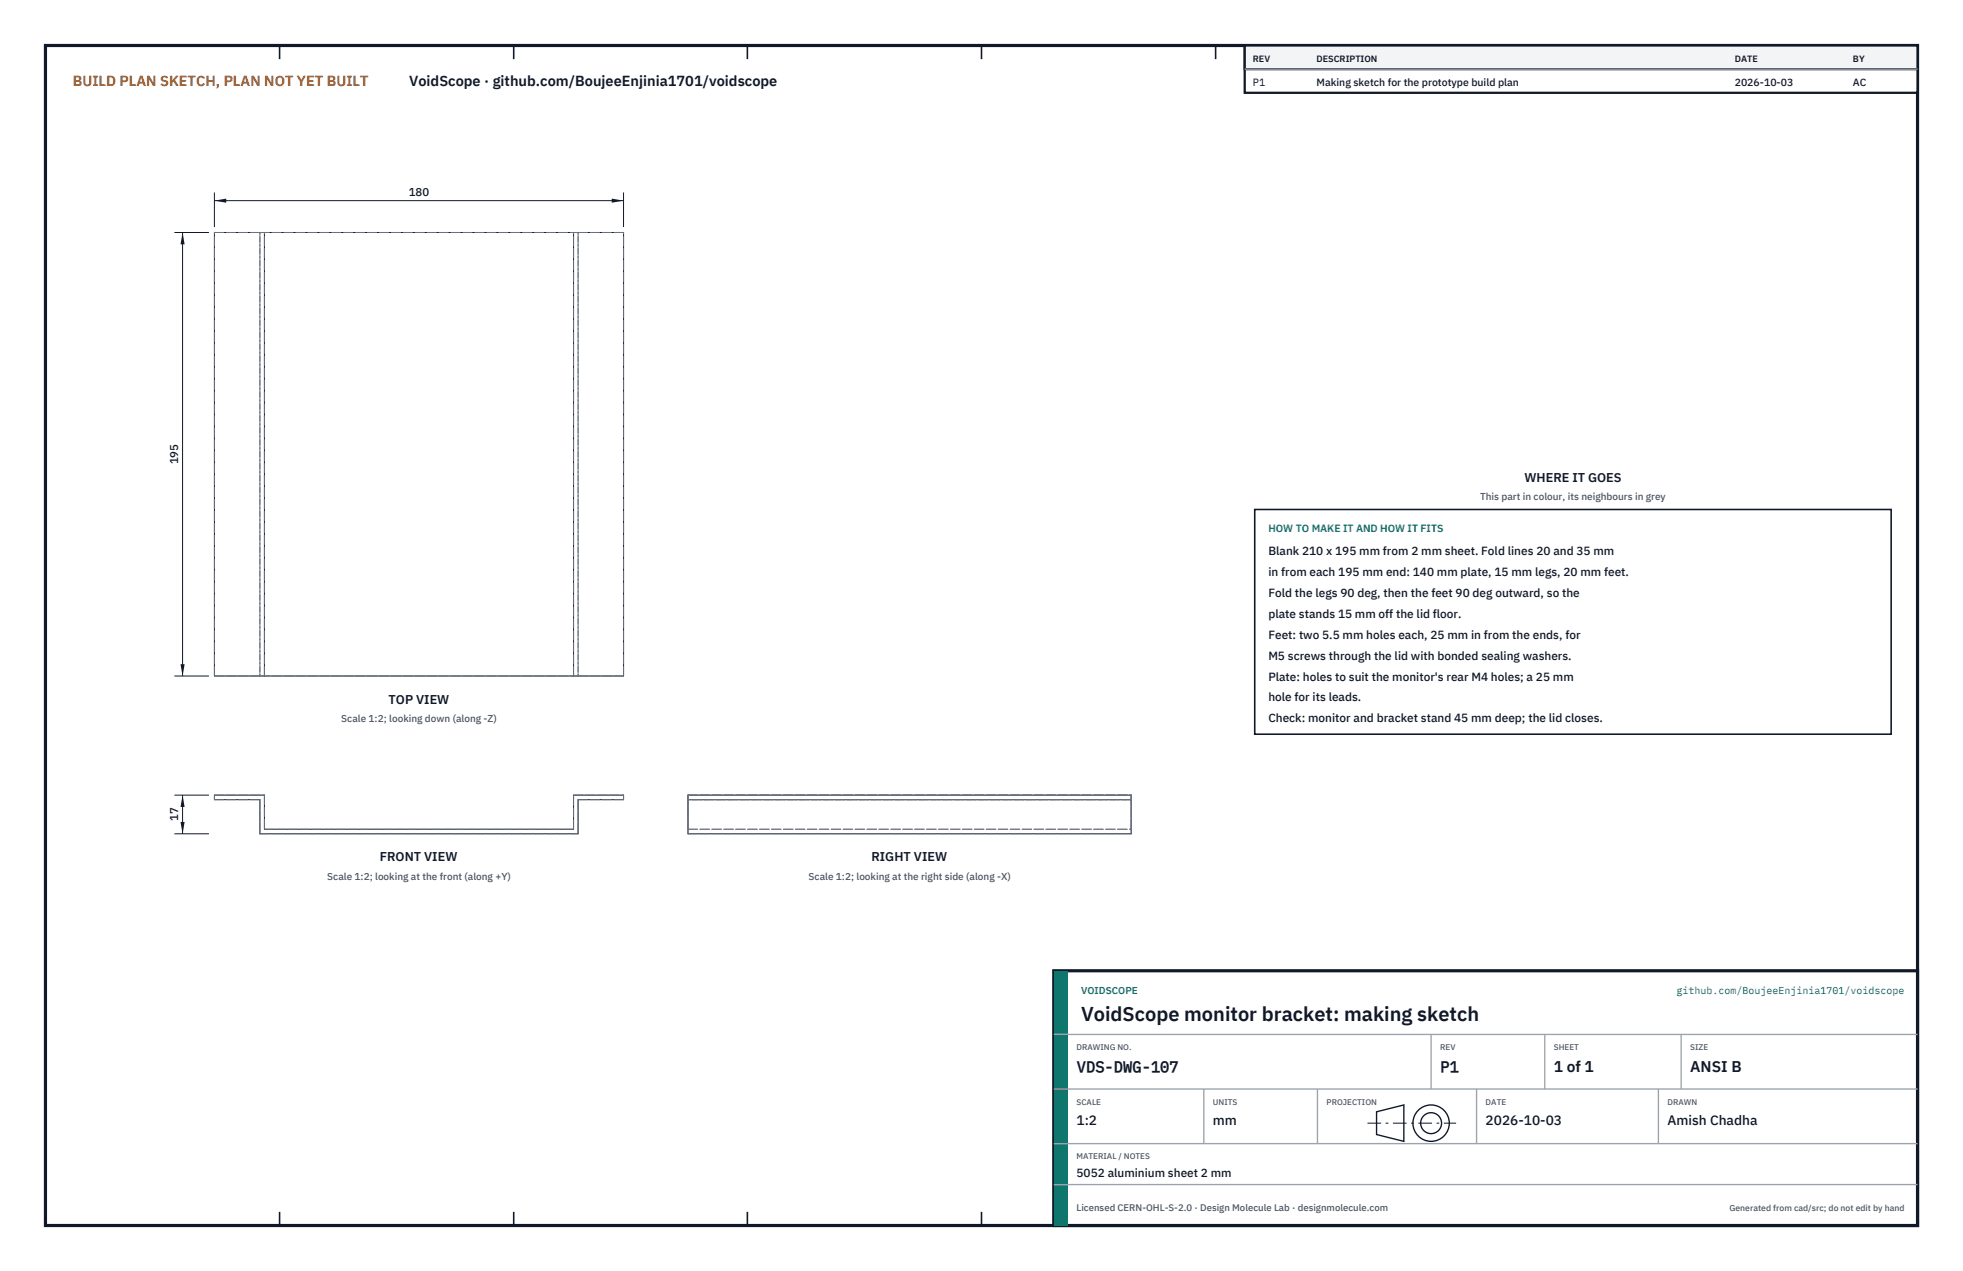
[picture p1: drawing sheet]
<svg xmlns="http://www.w3.org/2000/svg" width="432mm" height="279mm" viewBox="0 0 432 279" stroke-linecap="round" stroke-linejoin="round" font-family="sans-serif">
<defs><g id="words">
<text font-size="4.4" fill="#111827" x="237.8" y="224.4">VoidScope monitor bracket: making sketch</text>
<g font-size="3.4" fill="#111827">
<text x="236.8" y="235.6">VDS-DWG-107</text>
<text x="316.8" y="235.6">P1</text>
<text x="341.8" y="235.6">1 of 1</text>
<text x="371.8" y="235.6">ANSI B</text>
</g>
<text font-size="3.2" fill="#b45309" x="16" y="19">BUILD PLAN SKETCH, PLAN NOT YET BUILT</text>
<text font-size="3.2" fill="#111827" x="90" y="19">VoidScope · github.com/BoujeeEnjinia1701/voidscope</text>
<g font-size="3" fill="#111827">
<text x="236.8" y="247.2">1:2</text>
<text x="266.8" y="247.2">mm</text>
<text x="326.8" y="247.2">2026-10-03</text>
<text x="366.8" y="247.2">Amish Chadha</text>
</g>
<g font-size="2.8" fill="#111827">
<text x="335.3" y="106">WHERE IT GOES</text>
<text x="85.5" y="154.7">TOP VIEW</text>
<text x="83.5" y="189.4">FRONT VIEW</text>
<text x="191.7" y="189.4">RIGHT VIEW</text>
</g>
<g font-size="2.6" fill="#111827">
<text x="279" y="122">Blank 210 x 195 mm from 2 mm sheet. Fold lines 20 and 35 mm</text>
<text x="279" y="126.6">in from each 195 mm end: 140 mm plate, 15 mm legs, 20 mm feet.</text>
<text x="279" y="131.2">Fold the legs 90 deg, then the feet 90 deg outward, so the</text>
<text x="279" y="135.8">plate stands 15 mm off the lid floor.</text>
<text x="279" y="140.4">Feet: two 5.5 mm holes each, 25 mm in from the ends, for</text>
<text x="279" y="145">M5 screws through the lid with bonded sealing washers.</text>
<text x="279" y="149.6">Plate: holes to suit the monitor's rear M4 holes; a 25 mm</text>
<text x="279" y="154.2">hole for its leads.</text>
<text x="279" y="158.8">Check: monitor and bracket stand 45 mm deep; the lid closes.</text>
<text x="236.8" y="258.8">5052 aluminium sheet 2 mm</text>
</g>
<g font-size="2.5" fill="#111827">
<text x="89.9" y="43.1">180</text>
<text x="39.2" y="102.1" transform="rotate(-90 39.2 102.1)">195</text>
<text x="39.2" y="180.5" transform="rotate(-90 39.2 180.5)">17</text>
</g>
<g font-size="2.3" fill="#111827">
<text x="275.6" y="18.8">P1</text>
<text x="289.6" y="18.8">Making sketch for the prototype build plan</text>
<text x="381.6" y="18.8">2026-10-03</text>
<text x="407.6" y="18.8">AC</text>
</g>
<text font-size="2.3" fill="#0f766e" x="279" y="117">HOW TO MAKE IT AND HOW IT FITS</text>
<g font-size="2.2" fill="#4b5563">
<text x="325.6" y="110">This part in colour, its neighbours in grey</text>
<text x="75.1" y="158.7">Scale 1:2; looking down (along -Z)</text>
<text x="72" y="193.4">Scale 1:2; looking at the front (along +Y)</text>
<text x="177.9" y="193.4">Scale 1:2; looking at the right side (along -X)</text>
</g>
<g font-size="2.2" fill="#0f766e">
<text x="237.8" y="218.4">VOIDSCOPE</text>
<text x="368.8" y="218.4">github.com/BoujeeEnjinia1701/voidscope</text>
</g>
<text font-size="2.1" fill="#4b5563" x="236.8" y="266.2">Licensed CERN-OHL-S-2.0 · Design Molecule Lab · designmolecule.com</text>
<g font-size="2" fill="#111827">
<text x="275.6" y="13.6">REV</text>
<text x="289.6" y="13.6">DESCRIPTION</text>
<text x="381.6" y="13.6">DATE</text>
<text x="407.6" y="13.6">BY</text>
</g>
<text font-size="1.9" fill="#4b5563" x="380.4" y="266.2">Generated from cad/src; do not edit by hand</text>
<g font-size="1.8" fill="#4b5563">
<text x="236.8" y="230.8">DRAWING NO.</text>
<text x="316.8" y="230.8">REV</text>
<text x="341.8" y="230.8">SHEET</text>
<text x="371.8" y="230.8">SIZE</text>
<text x="236.8" y="242.8">SCALE</text>
<text x="266.8" y="242.8">UNITS</text>
<text x="291.8" y="242.8">PROJECTION</text>
<text x="326.8" y="242.8">DATE</text>
<text x="366.8" y="242.8">DRAWN</text>
<text x="236.8" y="254.8">MATERIAL / NOTES</text>
</g>
</g></defs>
<path d="M10 10h411.8v259.4h-411.8z" fill="none" stroke="#111827" stroke-width=".7" stroke-linecap="butt"/>
<g fill="none" stroke="#111827" stroke-width=".35">
<path d="M61.5 10v3M113 10v3M164.4 10v3M215.9 10v3M267.4 10v3M318.9 10v3M370.3 10v3M61.5 266.4v3M113 266.4v3M164.4 266.4v3M215.9 266.4v3M267.4 266.4v3"/>
<path d="M318.9 266.4v3M370.3 266.4v3"/>
</g>
<path d="M47.2 51.1h90v97.5h-90zM58.2 51.1v97.5M126.2 51.1v97.5M47.2 174.8h11v7.5h68v-7.5h11v1h-10v7.5h-70v-7.5h-10zM151.3 174.8h97.5v8.5h-97.5zM151.3 175.8h97.5" fill="none" stroke="#111727" stroke-width=".22"/>
<g fill="none" stroke="#6a7180" stroke-width=".22" stroke-dasharray="2.1 .5">
<path d="M47.2 51.1h10M57.2 51.1v97.5M57.2 51.1h70M127.2 51.1v97.5M127.2 51.1h10M47.2 148.6v-97.5M47.2 148.6h10M57.2 148.6v-97.5M57.2 148.6h70M58.2 148.6v-97.5M126.2 148.6v-97.5M127.2 148.6v-97.5"/>
<path d="M127.2 148.6h10M137.2 148.6v-97.5M47.2 174.8h11M47.2 175.8v-1M47.2 175.8h10M57.2 175.8v7.5M58.2 174.8v7.5M126.2 174.8h11M127.2 175.8v7.5M127.2 175.8h10M137.2 175.8v-1M151.3 174.8h97.5"/>
<path d="M151.3 174.8v7.5M151.3 175.8v-1M151.3 175.8h97.5M248.8 175.8h-97.5M248.8 175.8v7.5M248.8 174.8v7.5M248.8 175.8v-1M57.2 183.3h70M58.2 182.3h68M126.2 182.3v-7.5M151.3 183.3v-7.5M151.3 183.3h97.5"/>
<path d="M151.3 182.3h97.5M151.3 182.3v-7.5M248.8 182.3v-7.5"/>
</g>
<path d="M47.2 42.3v7.6M47.2 44.1h90M137.2 42.3v7.6" fill="none" stroke="#111827" stroke-width=".22"/>
<path d="M47.2 44.1l2.6-.4v.9zM134.6 43.7v.9l2.6-.5z" fill="#111827"/>
<path d="M38.4 51.1h7.6M40.2 51.1v97.5M38.4 148.6h7.6" fill="none" stroke="#111827" stroke-width=".22"/>
<path d="M40.2 51.1l-.5 2.6h.9zM39.7 146h.9l-.4 2.6z" fill="#111827"/>
<path d="M38.4 174.8h7.6M40.2 174.8v8.5M38.4 183.3h7.6" fill="none" stroke="#111827" stroke-width=".22"/>
<path d="M40.2 174.8l-.5 2.6h.9zM39.7 180.7h.9l-.4 2.6z" fill="#111827"/>
<path d="M276 112h140v49.4h-140z" fill="#fff" stroke="#111827" stroke-width=".35"/>
<path d="M273.8 10h148v10.4h-148z" fill="#fff" stroke="#111827" stroke-width=".5"/>
<path d="M273.8 10h148v5.2h-148z" fill="#f3f4f6" stroke="#111827" stroke-width=".5"/>
<path d="M273.8 15.2h148" fill="none" stroke="#9ca3af" stroke-width=".3"/>
<path d="M231.8 213.4h190v56h-190z" fill="#fff" stroke="#111827" stroke-width=".7" stroke-linecap="butt"/>
<path d="M231.8 213.4h3v56h-3z" fill="#0f766e"/>
<path d="M231.8 227.4h190M231.8 239.4h190M264.8 239.4v12M289.8 239.4v12M314.8 227.4v12M324.8 239.4v12M339.8 227.4v12M364.8 239.4v12M369.8 227.4v12M231.8 251.4h190M231.8 260.4h190" fill="none" stroke="#9ca3af" stroke-width=".3"/>
<g fill="none" stroke="#111827" stroke-width=".3">
<path d="M302.8 244.4l6-1.5v8l-6-1.5z"/>
<circle cx="314.8" cy="246.9" r="4"/>
<circle cx="314.8" cy="246.9" r="2.3"/>
</g>
<path d="M300.8 246.9h19.5" fill="none" stroke="#111827" stroke-width=".22" stroke-dasharray="3 1 .6 1" stroke-linecap="butt"/>
<use href="#words"/>
</svg>
